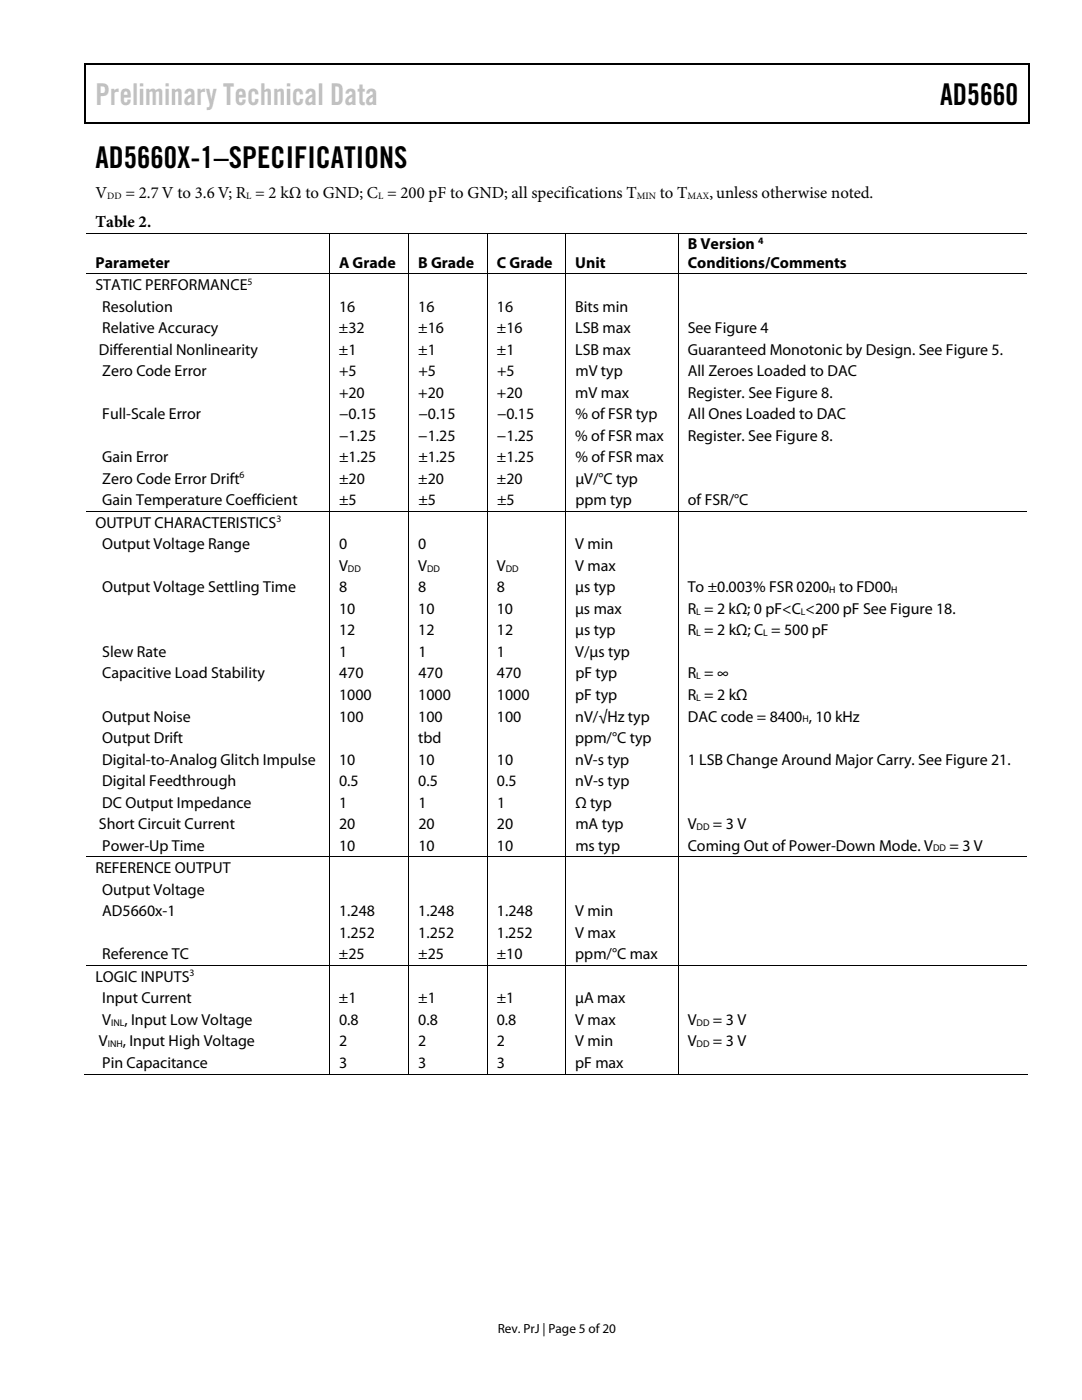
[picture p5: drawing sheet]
<svg xmlns="http://www.w3.org/2000/svg" width="216mm" height="279mm" viewBox="0 0 216 279" stroke-linecap="round" stroke-linejoin="round" font-family="sans-serif">
<defs><g id="words">
<text font-size="6" fill="#c0c0c0" x="19" y="21">Preliminary Technical Data</text>
<g font-size="6">
<text x="187.6" y="21">AD5660</text>
<text x="19" y="33.6">AD5660X-1–SPECIFICATIONS</text>
</g>
<g font-size="3.3">
<text x="19" y="39.5">V</text>
<text x="25" y="39.5">= 2.7 V to 3.6 V; R = 2 kΩ to GND; C = 200 pF to GND; all specifications T</text>
<text x="131.7" y="39.5">to T</text>
<text x="141.5" y="39.5">, unless otherwise noted.</text>
<text x="19" y="45.2">Table 2.</text>
</g>
<g font-size="3.2">
<text x="19" y="53.4">Parameter</text>
<text x="67.6" y="53.4">A Grade</text>
<text x="83.5" y="53.4">B Grade</text>
<text x="99.1" y="53.4">C Grade</text>
<text x="114.8" y="53.4">Unit</text>
<text x="137.2" y="49.8">B Version</text>
<text x="137.2" y="53.4">Conditions/Comments</text>
<text x="19" y="57.9">STATIC PERFORMANCE</text>
<text x="20.4" y="62.2">Resolution</text>
<text x="67.7" y="62.2">16</text>
<text x="83.5" y="62.2">16</text>
<text x="99.2" y="62.2">16</text>
<text x="114.8" y="62.2">Bits min</text>
<text x="19.7" y="70.8">Differential Nonlinearity</text>
<text x="20.4" y="66.5">Relative Accuracy</text>
<text x="67.6" y="66.5">±32</text>
<text x="67.6" y="70.8">±1</text>
<text x="83.5" y="66.5">±16</text>
<text x="83.5" y="70.8">±1</text>
<text x="99.1" y="66.5">±16</text>
<text x="99.1" y="70.8">±1</text>
<text x="114.8" y="66.5">LSB max</text>
<text x="114.8" y="70.8">LSB max</text>
<text x="137.2" y="66.5">See Figure 4</text>
<text x="137.2" y="70.8">Guaranteed Monotonic by Design. See Figure 5.</text>
<text x="20.4" y="75.1">Zero Code Error</text>
<text x="67.7" y="75.1">+5</text>
<text x="83.5" y="75.1">+5</text>
<text x="99.2" y="75.1">+5</text>
<text x="114.8" y="75.1">mV typ</text>
<text x="137.2" y="75.1">All Zeroes Loaded to DAC</text>
<text x="20.4" y="83.7">Full-Scale Error</text>
<text x="67.6" y="79.4">+20</text>
<text x="67.7" y="83.7">−0.15</text>
<text x="83.5" y="79.4">+20</text>
<text x="83.5" y="83.7">−0.15</text>
<text x="99.2" y="79.4">+20</text>
<text x="99.2" y="83.7">−0.15</text>
<text x="114.8" y="79.4">mV max</text>
<text x="114.8" y="83.7">% of FSR typ</text>
<text x="137.2" y="79.4">Register. See Figure 8.</text>
<text x="137.3" y="83.7">All Ones Loaded to DAC</text>
<text x="67.6" y="87.9">−1.25</text>
<text x="83.5" y="87.9">−1.25</text>
<text x="99.2" y="87.9">−1.25</text>
<text x="114.8" y="87.9">% of FSR max</text>
<text x="137.2" y="87.9">Register. See Figure 8.</text>
<text x="20.4" y="92.2">Gain Error</text>
<text x="67.7" y="92.2">±1.25</text>
<text x="83.5" y="92.2">±1.25</text>
<text x="99.2" y="92.2">±1.25</text>
<text x="114.8" y="92.2">% of FSR max</text>
<text x="20.4" y="100.8">Gain Temperature Coefficient</text>
<text x="20.4" y="96.5">Zero Code Error Drift</text>
<text x="67.6" y="96.5">±20</text>
<text x="67.7" y="100.8">±5</text>
<text x="83.5" y="96.5">±20</text>
<text x="83.5" y="100.8">±5</text>
<text x="99.2" y="96.5">±20</text>
<text x="99.2" y="100.8">±5</text>
<text x="114.8" y="96.5">µV/°C typ</text>
<text x="114.8" y="100.8">ppm typ</text>
<text x="137.3" y="100.8">of FSR/°C</text>
<text x="19" y="105.3">OUTPUT CHARACTERISTICS</text>
<text x="20.4" y="109.6">Output Voltage Range</text>
<text x="67.6" y="113.9">V</text>
<text x="67.7" y="109.6">0</text>
<text x="83.5" y="113.9">V</text>
<text x="83.5" y="109.6">0</text>
<text x="99.1" y="113.9">V</text>
<text x="114.8" y="113.9">V max</text>
<text x="114.8" y="109.6">V min</text>
<text x="20.4" y="118.2">Output Voltage Settling Time</text>
<text x="67.6" y="118.2">8</text>
<text x="83.5" y="118.2">8</text>
<text x="99.1" y="118.2">8</text>
<text x="114.8" y="118.2">µs typ</text>
<text x="137.2" y="118.2">To ±0.003% FSR 0200 to FD00</text>
<text x="67.6" y="122.5">10</text>
<text x="83.5" y="122.5">10</text>
<text x="99.1" y="122.5">10</text>
<text x="114.8" y="122.5">µs max</text>
<text x="137.2" y="122.5">R = 2 kΩ; 0 pF&lt;C &lt;200 pF See Figure 18.</text>
<text x="20.4" y="131.1">Slew Rate</text>
<text x="67.6" y="126.8">12</text>
<text x="67.7" y="131.1">1</text>
<text x="83.5" y="126.8">12</text>
<text x="83.5" y="131.1">1</text>
<text x="99.1" y="126.8">12</text>
<text x="99.2" y="131.1">1</text>
<text x="114.8" y="126.8">µs typ</text>
<text x="114.8" y="131.1">V/µs typ</text>
<text x="137.2" y="126.8">R = 2 kΩ; C = 500 pF</text>
<text x="20.4" y="135.4">Capacitive Load Stability</text>
<text x="67.7" y="135.4">470</text>
<text x="83.5" y="135.4">470</text>
<text x="99.2" y="135.4">470</text>
<text x="114.8" y="135.4">pF typ</text>
<text x="137.2" y="135.4">R = ∞</text>
<text x="20.4" y="144">Output Noise</text>
<text x="67.6" y="139.7">1000</text>
<text x="67.7" y="144">100</text>
<text x="83.5" y="139.7">1000</text>
<text x="83.5" y="144">100</text>
<text x="99.1" y="144">100</text>
<text x="99.1" y="139.7">1000</text>
<text x="114.8" y="144">nV/√Hz typ</text>
<text x="114.8" y="139.7">pF typ</text>
<text x="137.2" y="139.7">R = 2 kΩ</text>
<text x="137.2" y="144">DAC code = 8400 , 10 kHz</text>
<text x="20.4" y="148.3">Output Drift</text>
<text x="83.5" y="148.3">tbd</text>
<text x="114.8" y="148.3">ppm/°C typ</text>
<text x="20.4" y="152.6">Digital-to-Analog Glitch Impulse</text>
<text x="67.7" y="152.6">10</text>
<text x="83.5" y="152.6">10</text>
<text x="99.1" y="152.6">10</text>
<text x="114.8" y="152.6">nV-s typ</text>
<text x="137.2" y="152.6">1 LSB Change Around Major Carry. See Figure 21.</text>
<text x="20.4" y="161.2">DC Output Impedance</text>
<text x="20.4" y="156.9">Digital Feedthrough</text>
<text x="67.7" y="156.9">0.5</text>
<text x="67.7" y="161.2">1</text>
<text x="83.5" y="156.9">0.5</text>
<text x="83.5" y="161.2">1</text>
<text x="99.2" y="156.9">0.5</text>
<text x="99.2" y="161.2">1</text>
<text x="114.8" y="156.9">nV-s typ</text>
<text x="114.8" y="161.2">Ω typ</text>
<text x="19.7" y="165.5">Short Circuit Current</text>
<text x="67.7" y="165.5">20</text>
<text x="83.5" y="165.5">20</text>
<text x="99.2" y="165.5">20</text>
<text x="114.8" y="165.5">mA typ</text>
<text x="137.2" y="165.5">V</text>
<text x="142.3" y="165.5">= 3 V</text>
<text x="20.4" y="169.8">Power-Up Time</text>
<text x="67.7" y="169.8">10</text>
<text x="83.5" y="169.8">10</text>
<text x="99.2" y="169.8">10</text>
<text x="114.8" y="169.8">ms typ</text>
<text x="137.2" y="169.8">Coming Out of Power-Down Mode. V</text>
<text x="189.5" y="169.8">= 3 V</text>
<text x="19" y="174.2">REFERENCE OUTPUT</text>
<text x="20.4" y="178.5">Output Voltage</text>
<text x="20.4" y="182.8">AD5660x-1</text>
<text x="67.7" y="182.8">1.248</text>
<text x="83.5" y="182.8">1.248</text>
<text x="99.1" y="182.8">1.248</text>
<text x="114.8" y="182.8">V min</text>
<text x="20.4" y="191.4">Reference TC</text>
<text x="67.6" y="191.4">±25</text>
<text x="67.6" y="187.1">1.252</text>
<text x="83.5" y="191.4">±25</text>
<text x="83.5" y="187.1">1.252</text>
<text x="99.1" y="187.1">1.252</text>
<text x="99.1" y="191.4">±10</text>
<text x="114.8" y="187.1">V max</text>
<text x="114.8" y="191.4">ppm/°C max</text>
<text x="19" y="195.9">LOGIC INPUTS</text>
<text x="20.4" y="200.2">Input Current</text>
<text x="67.6" y="200.2">±1</text>
<text x="83.4" y="200.2">±1</text>
<text x="99.1" y="200.2">±1</text>
<text x="114.8" y="200.2">µA max</text>
<text x="19.7" y="208.8">V</text>
<text x="20.4" y="204.5">V</text>
<text x="24.5" y="208.8">, Input High Voltage</text>
<text x="24.8" y="204.5">, Input Low Voltage</text>
<text x="67.6" y="204.5">0.8</text>
<text x="67.7" y="208.8">2</text>
<text x="83.5" y="204.5">0.8</text>
<text x="83.5" y="208.8">2</text>
<text x="99.1" y="204.5">0.8</text>
<text x="99.2" y="208.8">2</text>
<text x="114.8" y="204.5">V max</text>
<text x="114.8" y="208.8">V min</text>
<text x="137.2" y="204.5">V</text>
<text x="137.2" y="208.8">V</text>
<text x="142.3" y="204.5">= 3 V</text>
<text x="142.3" y="208.8">= 3 V</text>
<text x="20.4" y="213.1">Pin Capacitance</text>
<text x="67.6" y="213.1">3</text>
<text x="83.5" y="213.1">3</text>
<text x="99.1" y="213.1">3</text>
<text x="114.8" y="213.1">pF max</text>
</g>
<text font-size="2.6" x="99.3" y="266">Rev. PrJ | Page 5 of 20</text>
<g font-size="1.9">
<text x="21.4" y="39.7">DD</text>
<text x="49.1" y="39.7">L</text>
<text x="75.4" y="39.7">L</text>
<text x="127.1" y="39.7">MIN</text>
<text x="137.2" y="39.7">MAX</text>
<text x="151.3" y="48.7">4</text>
<text x="49.4" y="56.8">5</text>
<text x="47.8" y="95.5">6</text>
<text x="55.1" y="104.2">3</text>
<text x="69.4" y="114.1">DD</text>
<text x="85.2" y="114.1">DD</text>
<text x="100.9" y="114.1">DD</text>
<text x="165.5" y="118.4">H</text>
<text x="177.8" y="118.4">H</text>
<text x="138.9" y="122.7">L</text>
<text x="159.8" y="122.7">L</text>
<text x="138.9" y="127">L</text>
<text x="152.3" y="127">L</text>
<text x="138.9" y="135.6">L</text>
<text x="138.9" y="139.9">L</text>
<text x="160.1" y="144.2">H</text>
<text x="139" y="165.6">DD</text>
<text x="186.2" y="169.9">DD</text>
<text x="37.8" y="194.8">3</text>
<text x="21.5" y="209">INH</text>
<text x="22.2" y="204.7">INL</text>
<text x="139" y="204.7">DD</text>
<text x="139" y="209">DD</text>
</g>
</g></defs>
<path d="M16.9 12.7h.2v1h-.2zM205.1 12.7h.3v1h-.3zM205.1 12.7h.3v.3h-.3zM205.1 24.4h.3v.3h-.3z" fill="#000"/>
<path d="M16.9 12.8h188.2M17 13.7v11M205.2 13.7v11M16.9 24.5h188.2" fill="none" stroke="#000" stroke-width=".25"/>
<g fill="none" stroke="#000" stroke-width=".2">
<path d="M17.1 46.5h187.9M65.7 46.6v8M65.7 54.8v47.2M81.6 46.6v8M81.6 54.8v47.2M97.2 46.6v8M97.2 54.8v47.2M112.9 46.6v8M112.9 54.8v47.2M135.3 46.6v8M135.3 54.8v47.2M205 54.7h-187.9"/>
<path d="M65.7 102.2v68.7M81.6 102.2v68.7M97.2 102.2v68.7M112.9 102.2v68.7M135.3 102.2v68.7M205 102.1h-187.9M17.1 171h187.9M65.7 171.1v21.5M81.6 171.1v21.5M97.2 171.1v21.5M112.9 171.1v21.5M135.3 171.1v21.5"/>
<path d="M65.7 192.8v21.6M81.6 192.8v21.6M97.2 192.8v21.6M112.9 192.8v21.6M135.3 192.8v21.6M205 192.7h-187.9M16.9 214.4h48.8M65.8 214.4h15.7M81.6 214.4h15.6M97.3 214.4h15.5M113 214.4h22.2M135.4 214.4h69.7"/>
</g>
<use href="#words"/>
</svg>
